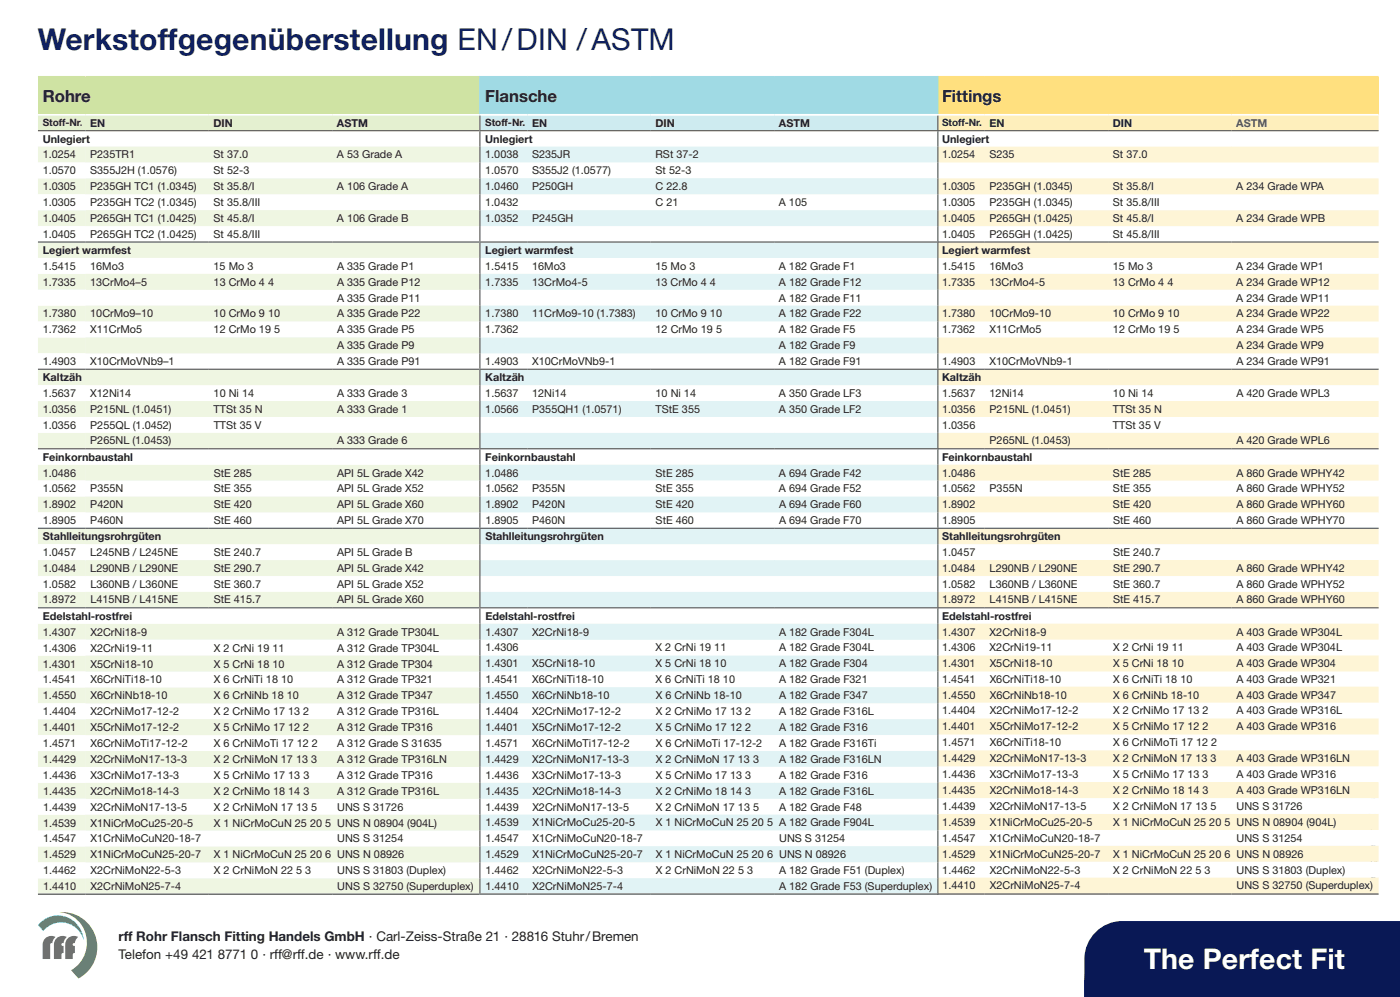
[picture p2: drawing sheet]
<svg xmlns="http://www.w3.org/2000/svg" width="295mm" height="210mm" viewBox="0 0 295 210" stroke-linecap="round" stroke-linejoin="round" font-family="sans-serif">
<defs><g id="words">
<text font-size="6.4" fill="#102261" x="8" y="10.5">Werkstoffgegenüberstellung EN/DIN /ASTM</text>
<text font-size="6" fill="#fff" x="241" y="204.1">The Perfect Fit</text>
<g font-size="3.5" fill="#231f20">
<text x="9" y="21.4">Rohre</text>
<text x="102.2" y="21.4">Flansche</text>
<text x="198.5" y="21.4">Fittings</text>
</g>
<g font-size="2.8" fill="#231f20">
<text x="25" y="202">Telefon +49 421 8771 0 · rff@rff.de · www.rff.de</text>
<text x="25" y="198.1">rff Rohr Flansch Fitting Handels GmbH · Carl-Zeiss-Straße 21 · 28816 Stuhr/Bremen</text>
</g>
<g font-size="2.3" fill="#231f20">
<text x="19" y="26.7">EN</text>
<text x="45" y="26.7">DIN</text>
<text x="71" y="26.7">ASTM</text>
<text x="112.1" y="26.7">EN</text>
<text x="138.1" y="26.7">DIN</text>
<text x="164.1" y="26.7">ASTM</text>
<text x="208.5" y="26.7">EN</text>
<text x="234.5" y="26.7">DIN</text>
<text x="9" y="30.1">Unlegiert</text>
<text x="9" y="33.4">1.0254</text>
<text x="19" y="33.4">P235TR1</text>
<text x="45" y="33.4">St 37.0</text>
<text x="71" y="33.4">A 53 Grade A</text>
<text x="102.2" y="30.1">Unlegiert</text>
<text x="102.2" y="33.4">1.0038</text>
<text x="112.1" y="33.4">S235JR</text>
<text x="138.1" y="33.4">RSt 37-2</text>
<text x="198.5" y="30.1">Unlegiert</text>
<text x="198.5" y="33.4">1.0254</text>
<text x="208.5" y="33.4">S235</text>
<text x="234.5" y="33.4">St 37.0</text>
<text x="9" y="36.7">1.0570</text>
<text x="9" y="40.1">1.0305</text>
<text x="19" y="36.7">S355J2H (1.0576)</text>
<text x="19" y="40.1">P235GH TC1 (1.0345)</text>
<text x="45" y="36.7">St 52-3</text>
<text x="45" y="40.1">St 35.8/I</text>
<text x="71" y="40.1">A 106 Grade A</text>
<text x="102.2" y="36.7">1.0570</text>
<text x="102.2" y="40.1">1.0460</text>
<text x="112.1" y="36.7">S355J2 (1.0577)</text>
<text x="112.1" y="40.1">P250GH</text>
<text x="138.1" y="36.7">St 52-3</text>
<text x="138.1" y="40.1">C 22.8</text>
<text x="198.5" y="40.1">1.0305</text>
<text x="208.5" y="40.1">P235GH (1.0345)</text>
<text x="234.5" y="40.1">St 35.8/I</text>
<text x="260.5" y="40.1">A 234 Grade WPA</text>
<text x="9" y="43.4">1.0305</text>
<text x="9" y="46.8">1.0405</text>
<text x="19" y="43.4">P235GH TC2 (1.0345)</text>
<text x="19" y="46.8">P265GH TC1 (1.0425)</text>
<text x="45" y="43.4">St 35.8/III</text>
<text x="45" y="46.8">St 45.8/I</text>
<text x="71" y="46.8">A 106 Grade B</text>
<text x="102.2" y="43.4">1.0432</text>
<text x="102.3" y="46.8">1.0352</text>
<text x="112.1" y="46.8">P245GH</text>
<text x="138.1" y="43.4">C 21</text>
<text x="164.1" y="43.4">A 105</text>
<text x="198.5" y="43.4">1.0305</text>
<text x="198.5" y="46.8">1.0405</text>
<text x="208.5" y="43.4">P235GH (1.0345)</text>
<text x="208.5" y="46.8">P265GH (1.0425)</text>
<text x="234.5" y="43.4">St 35.8/III</text>
<text x="234.5" y="46.8">St 45.8/I</text>
<text x="260.5" y="46.8">A 234 Grade WPB</text>
<text x="9" y="50.1">1.0405</text>
<text x="9" y="53.5">Legiert warmfest</text>
<text x="19" y="50.1">P265GH TC2 (1.0425)</text>
<text x="45" y="50.1">St 45.8/III</text>
<text x="102.3" y="53.5">Legiert warmfest</text>
<text x="198.5" y="50.1">1.0405</text>
<text x="198.5" y="53.5">Legiert warmfest</text>
<text x="208.5" y="50.1">P265GH (1.0425)</text>
<text x="234.5" y="50.1">St 45.8/III</text>
<text x="9" y="56.8">1.5415</text>
<text x="19" y="56.8">16Mo3</text>
<text x="45" y="56.8">15 Mo 3</text>
<text x="71" y="56.8">A 335 Grade P1</text>
<text x="102.3" y="56.8">1.5415</text>
<text x="112.1" y="56.8">16Mo3</text>
<text x="138.1" y="56.8">15 Mo 3</text>
<text x="164.1" y="56.8">A 182 Grade F1</text>
<text x="198.5" y="56.8">1.5415</text>
<text x="208.5" y="56.8">16Mo3</text>
<text x="234.5" y="56.8">15 Mo 3</text>
<text x="260.5" y="56.8">A 234 Grade WP1</text>
<text x="9" y="60.2">1.7335</text>
<text x="19" y="60.2">13CrMo4–5</text>
<text x="45" y="60.2">13 CrMo 4 4</text>
<text x="71" y="63.5">A 335 Grade P11</text>
<text x="71" y="60.2">A 335 Grade P12</text>
<text x="102.3" y="60.2">1.7335</text>
<text x="112.1" y="60.2">13CrMo4-5</text>
<text x="138.1" y="60.2">13 CrMo 4 4</text>
<text x="164.1" y="63.5">A 182 Grade F11</text>
<text x="164.1" y="60.2">A 182 Grade F12</text>
<text x="198.5" y="60.2">1.7335</text>
<text x="208.5" y="60.2">13CrMo4-5</text>
<text x="234.5" y="60.2">13 CrMo 4 4</text>
<text x="260.5" y="63.5">A 234 Grade WP11</text>
<text x="260.5" y="60.2">A 234 Grade WP12</text>
<text x="9" y="66.9">1.7380</text>
<text x="9" y="70.2">1.7362</text>
<text x="19" y="66.9">10CrMo9–10</text>
<text x="19" y="70.2">X11CrMo5</text>
<text x="45" y="66.9">10 CrMo 9 10</text>
<text x="45" y="70.2">12 CrMo 19 5</text>
<text x="71" y="66.9">A 335 Grade P22</text>
<text x="71" y="70.2">A 335 Grade P5</text>
<text x="102.3" y="66.9">1.7380</text>
<text x="102.3" y="70.2">1.7362</text>
<text x="112.1" y="66.9">11CrMo9-10 (1.7383)</text>
<text x="138.1" y="66.9">10 CrMo 9 10</text>
<text x="138.1" y="70.2">12 CrMo 19 5</text>
<text x="164.1" y="66.9">A 182 Grade F22</text>
<text x="164.1" y="70.2">A 182 Grade F5</text>
<text x="198.5" y="66.9">1.7380</text>
<text x="198.5" y="70.2">1.7362</text>
<text x="208.5" y="66.9">10CrMo9-10</text>
<text x="208.5" y="70.2">X11CrMo5</text>
<text x="234.5" y="66.9">10 CrMo 9 10</text>
<text x="234.5" y="70.2">12 CrMo 19 5</text>
<text x="260.5" y="66.9">A 234 Grade WP22</text>
<text x="260.5" y="70.2">A 234 Grade WP5</text>
<text x="9" y="76.9">1.4903</text>
<text x="19" y="76.9">X10CrMoVNb9–1</text>
<text x="71" y="76.9">A 335 Grade P91</text>
<text x="71" y="73.6">A 335 Grade P9</text>
<text x="102.3" y="76.9">1.4903</text>
<text x="112.1" y="76.9">X10CrMoVNb9-1</text>
<text x="164.1" y="73.6">A 182 Grade F9</text>
<text x="164.1" y="76.9">A 182 Grade F91</text>
<text x="198.5" y="76.9">1.4903</text>
<text x="208.5" y="76.9">X10CrMoVNb9-1</text>
<text x="260.5" y="73.6">A 234 Grade WP9</text>
<text x="260.5" y="76.9">A 234 Grade WP91</text>
<text x="9" y="80.3">Kaltzäh</text>
<text x="9" y="83.6">1.5637</text>
<text x="19" y="83.6">X12Ni14</text>
<text x="45" y="83.6">10 Ni 14</text>
<text x="71" y="83.6">A 333 Grade 3</text>
<text x="102.3" y="80.3">Kaltzäh</text>
<text x="102.3" y="83.6">1.5637</text>
<text x="112.1" y="83.6">12Ni14</text>
<text x="138.1" y="83.6">10 Ni 14</text>
<text x="164.1" y="83.6">A 350 Grade LF3</text>
<text x="198.5" y="80.3">Kaltzäh</text>
<text x="198.5" y="83.6">1.5637</text>
<text x="208.5" y="83.6">12Ni14</text>
<text x="234.5" y="83.6">10 Ni 14</text>
<text x="260.5" y="83.6">A 420 Grade WPL3</text>
<text x="9" y="87">1.0356</text>
<text x="19" y="87">P215NL (1.0451)</text>
<text x="45" y="87">TTSt 35 N</text>
<text x="71" y="87">A 333 Grade 1</text>
<text x="102.3" y="87">1.0566</text>
<text x="112.1" y="87">P355QH1 (1.0571)</text>
<text x="138.1" y="87">TStE 355</text>
<text x="164.1" y="87">A 350 Grade LF2</text>
<text x="198.5" y="87">1.0356</text>
<text x="208.5" y="87">P215NL (1.0451)</text>
<text x="234.5" y="87">TTSt 35 N</text>
<text x="9" y="90.3">1.0356</text>
<text x="19" y="93.6">P265NL (1.0453)</text>
<text x="19" y="90.3">P255QL (1.0452)</text>
<text x="45" y="90.3">TTSt 35 V</text>
<text x="71" y="93.6">A 333 Grade 6</text>
<text x="198.5" y="90.3">1.0356</text>
<text x="208.5" y="93.6">P265NL (1.0453)</text>
<text x="234.5" y="90.3">TTSt 35 V</text>
<text x="260.5" y="93.6">A 420 Grade WPL6</text>
<text x="9" y="97.1">Feinkornbaustahl</text>
<text x="9" y="100.4">1.0486</text>
<text x="45" y="100.4">StE 285</text>
<text x="71" y="100.4">API 5L Grade X42</text>
<text x="102.3" y="97.1">Feinkornbaustahl</text>
<text x="102.3" y="100.4">1.0486</text>
<text x="138.1" y="100.4">StE 285</text>
<text x="164.1" y="100.4">A 694 Grade F42</text>
<text x="198.5" y="97.1">Feinkornbaustahl</text>
<text x="198.5" y="100.4">1.0486</text>
<text x="234.5" y="100.4">StE 285</text>
<text x="260.5" y="100.4">A 860 Grade WPHY42</text>
<text x="9" y="103.7">1.0562</text>
<text x="9" y="107.1">1.8902</text>
<text x="19" y="103.7">P355N</text>
<text x="19" y="107.1">P420N</text>
<text x="45" y="103.7">StE 355</text>
<text x="45" y="107.1">StE 420</text>
<text x="71" y="103.7">API 5L Grade X52</text>
<text x="71" y="107.1">API 5L Grade X60</text>
<text x="102.3" y="103.7">1.0562</text>
<text x="102.3" y="107.1">1.8902</text>
<text x="112.1" y="103.7">P355N</text>
<text x="112.1" y="107.1">P420N</text>
<text x="138.1" y="103.7">StE 355</text>
<text x="138.1" y="107.1">StE 420</text>
<text x="164.1" y="103.7">A 694 Grade F52</text>
<text x="164.1" y="107.1">A 694 Grade F60</text>
<text x="198.5" y="103.7">1.0562</text>
<text x="198.5" y="107.1">1.8902</text>
<text x="208.5" y="103.7">P355N</text>
<text x="234.5" y="103.7">StE 355</text>
<text x="234.5" y="107.1">StE 420</text>
<text x="260.5" y="103.7">A 860 Grade WPHY52</text>
<text x="260.5" y="107.1">A 860 Grade WPHY60</text>
<text x="9" y="110.4">1.8905</text>
<text x="9" y="113.8">Stahlleitungsrohrgüten</text>
<text x="19" y="110.4">P460N</text>
<text x="45" y="110.4">StE 460</text>
<text x="71" y="110.4">API 5L Grade X70</text>
<text x="102.3" y="110.4">1.8905</text>
<text x="102.3" y="113.8">Stahlleitungsrohrgüten</text>
<text x="112.1" y="110.4">P460N</text>
<text x="138.1" y="110.4">StE 460</text>
<text x="164.2" y="110.4">A 694 Grade F70</text>
<text x="198.5" y="110.4">1.8905</text>
<text x="198.5" y="113.8">Stahlleitungsrohrgüten</text>
<text x="234.5" y="110.4">StE 460</text>
<text x="260.5" y="110.4">A 860 Grade WPHY70</text>
<text x="9" y="117.1">1.0457</text>
<text x="19" y="117.1">L245NB / L245NE</text>
<text x="45" y="117.1">StE 240.7</text>
<text x="71" y="117.1">API 5L Grade B</text>
<text x="198.5" y="117.1">1.0457</text>
<text x="234.5" y="117.1">StE 240.7</text>
<text x="9" y="120.5">1.0484</text>
<text x="9" y="123.8">1.0582</text>
<text x="19" y="120.5">L290NB / L290NE</text>
<text x="19" y="123.8">L360NB / L360NE</text>
<text x="45" y="120.5">StE 290.7</text>
<text x="45" y="123.8">StE 360.7</text>
<text x="71" y="120.5">API 5L Grade X42</text>
<text x="71" y="123.8">API 5L Grade X52</text>
<text x="198.5" y="120.5">1.0484</text>
<text x="198.5" y="123.8">1.0582</text>
<text x="208.5" y="120.5">L290NB / L290NE</text>
<text x="208.5" y="123.8">L360NB / L360NE</text>
<text x="234.5" y="120.5">StE 290.7</text>
<text x="234.5" y="123.8">StE 360.7</text>
<text x="260.5" y="120.5">A 860 Grade WPHY42</text>
<text x="260.5" y="123.8">A 860 Grade WPHY52</text>
<text x="9" y="127.1">1.8972</text>
<text x="9" y="130.6">Edelstahl-rostfrei</text>
<text x="19" y="127.1">L415NB / L415NE</text>
<text x="45" y="127.1">StE 415.7</text>
<text x="71" y="127.1">API 5L Grade X60</text>
<text x="102.3" y="130.6">Edelstahl-rostfrei</text>
<text x="198.5" y="127.1">1.8972</text>
<text x="198.5" y="130.6">Edelstahl-rostfrei</text>
<text x="208.5" y="127.1">L415NB / L415NE</text>
<text x="234.5" y="127.1">StE 415.7</text>
<text x="260.5" y="127.1">A 860 Grade WPHY60</text>
<text x="9" y="133.9">1.4307</text>
<text x="9" y="137.2">1.4306</text>
<text x="19" y="133.9">X2CrNi18-9</text>
<text x="19" y="137.2">X2CrNi19-11</text>
<text x="45" y="137.2">X 2 CrNi 19 11</text>
<text x="71" y="133.9">A 312 Grade TP304L</text>
<text x="71" y="137.2">A 312 Grade TP304L</text>
<text x="102.3" y="133.9">1.4307</text>
<text x="102.3" y="137.2">1.4306</text>
<text x="112.2" y="133.9">X2CrNi18-9</text>
<text x="138.2" y="137.2">X 2 CrNi 19 11</text>
<text x="164.2" y="133.9">A 182 Grade F304L</text>
<text x="164.2" y="137.2">A 182 Grade F304L</text>
<text x="198.5" y="133.9">1.4307</text>
<text x="198.5" y="137.2">1.4306</text>
<text x="208.5" y="133.9">X2CrNi18-9</text>
<text x="208.5" y="137.2">X2CrNi19-11</text>
<text x="234.5" y="137.2">X 2 CrNi 19 11</text>
<text x="260.5" y="133.9">A 403 Grade WP304L</text>
<text x="260.5" y="137.2">A 403 Grade WP304L</text>
<text x="9" y="140.6">1.4301</text>
<text x="9" y="143.9">1.4541</text>
<text x="19" y="140.6">X5CrNi18-10</text>
<text x="19" y="143.9">X6CrNiTi18-10</text>
<text x="45" y="140.6">X 5 CrNi 18 10</text>
<text x="45" y="143.9">X 6 CrNiTi 18 10</text>
<text x="71" y="140.6">A 312 Grade TP304</text>
<text x="71" y="143.9">A 312 Grade TP321</text>
<text x="102.3" y="140.6">1.4301</text>
<text x="102.3" y="143.9">1.4541</text>
<text x="112.2" y="140.6">X5CrNi18-10</text>
<text x="112.2" y="143.9">X6CrNiTi18-10</text>
<text x="138.2" y="140.6">X 5 CrNi 18 10</text>
<text x="138.2" y="143.9">X 6 CrNiTi 18 10</text>
<text x="164.2" y="140.6">A 182 Grade F304</text>
<text x="164.2" y="143.9">A 182 Grade F321</text>
<text x="198.5" y="140.6">1.4301</text>
<text x="198.5" y="143.9">1.4541</text>
<text x="208.5" y="140.6">X5CrNi18-10</text>
<text x="208.5" y="143.9">X6CrNiTi18-10</text>
<text x="234.5" y="140.6">X 5 CrNi 18 10</text>
<text x="234.5" y="143.9">X 6 CrNiTi 18 10</text>
<text x="260.5" y="140.6">A 403 Grade WP304</text>
<text x="260.5" y="143.9">A 403 Grade WP321</text>
<text x="9" y="147.3">1.4550</text>
<text x="19" y="147.3">X6CrNiNb18-10</text>
<text x="45" y="147.3">X 6 CrNiNb 18 10</text>
<text x="71" y="147.3">A 312 Grade TP347</text>
<text x="102.3" y="147.3">1.4550</text>
<text x="112.2" y="147.3">X6CrNiNb18-10</text>
<text x="138.2" y="147.3">X 6 CrNiNb 18-10</text>
<text x="164.2" y="147.3">A 182 Grade F347</text>
<text x="198.5" y="147.1">1.4550</text>
<text x="208.5" y="147.1">X6CrNiNb18-10</text>
<text x="234.5" y="147.1">X 6 CrNiNb 18-10</text>
<text x="260.5" y="147.1">A 403 Grade WP347</text>
<text x="9.1" y="150.6">1.4404</text>
<text x="9.1" y="154">1.4401</text>
<text x="19.1" y="150.6">X2CrNiMo17-12-2</text>
<text x="19.1" y="154">X5CrNiMo17-12-2</text>
<text x="45.1" y="150.6">X 2 CrNiMo 17 13 2</text>
<text x="45.1" y="154">X 5 CrNiMo 17 12 2</text>
<text x="71.1" y="150.6">A 312 Grade TP316L</text>
<text x="71.1" y="154">A 312 Grade TP316</text>
<text x="102.3" y="150.6">1.4404</text>
<text x="102.3" y="154">1.4401</text>
<text x="112.2" y="150.6">X2CrNiMo17-12-2</text>
<text x="112.2" y="154">X5CrNiMo17-12-2</text>
<text x="138.2" y="150.6">X 2 CrNiMo 17 13 2</text>
<text x="138.2" y="154">X 5 CrNiMo 17 12 2</text>
<text x="164.2" y="150.6">A 182 Grade F316L</text>
<text x="164.2" y="154">A 182 Grade F316</text>
<text x="198.5" y="150.5">1.4404</text>
<text x="198.5" y="153.8">1.4401</text>
<text x="208.5" y="150.5">X2CrNiMo17-12-2</text>
<text x="208.5" y="153.8">X5CrNiMo17-12-2</text>
<text x="234.5" y="150.5">X 2 CrNiMo 17 13 2</text>
<text x="234.5" y="153.8">X 5 CrNiMo 17 12 2</text>
<text x="260.5" y="150.5">A 403 Grade WP316L</text>
<text x="260.5" y="153.8">A 403 Grade WP316</text>
<text x="9.1" y="157.3">1.4571</text>
<text x="9.1" y="160.7">1.4429</text>
<text x="19.1" y="157.3">X6CrNiMoTi17-12-2</text>
<text x="19.1" y="160.7">X2CrNiMoN17-13-3</text>
<text x="45.1" y="157.3">X 6 CrNiMoTi 17 12 2</text>
<text x="45.1" y="160.7">X 2 CrNiMoN 17 13 3</text>
<text x="71.1" y="157.3">A 312 Grade S 31635</text>
<text x="71.1" y="160.7">A 312 Grade TP316LN</text>
<text x="102.3" y="157.3">1.4571</text>
<text x="102.3" y="160.7">1.4429</text>
<text x="112.2" y="157.3">X6CrNiMoTi17-12-2</text>
<text x="112.2" y="160.7">X2CrNiMoN17-13-3</text>
<text x="138.2" y="157.3">X 6 CrNiMoTi 17-12-2</text>
<text x="138.2" y="160.7">X 2 CrNiMoN 17 13 3</text>
<text x="164.2" y="157.3">A 182 Grade F316Ti</text>
<text x="164.2" y="160.7">A 182 Grade F316LN</text>
<text x="198.5" y="157.2">1.4571</text>
<text x="198.5" y="160.5">1.4429</text>
<text x="208.5" y="157.2">X6CrNiTi18-10</text>
<text x="208.5" y="160.5">X2CrNiMoN17-13-3</text>
<text x="234.5" y="157.2">X 6 CrNiMoTi 17 12 2</text>
<text x="234.5" y="160.5">X 2 CrNiMoN 17 13 3</text>
<text x="260.6" y="160.5">A 403 Grade WP316LN</text>
<text x="9.1" y="164">1.4436</text>
<text x="9.1" y="167.4">1.4435</text>
<text x="19.1" y="164">X3CrNiMo17-13-3</text>
<text x="19.1" y="167.4">X2CrNiMo18-14-3</text>
<text x="45.1" y="164">X 5 CrNiMo 17 13 3</text>
<text x="45.1" y="167.4">X 2 CrNiMo 18 14 3</text>
<text x="71.1" y="164">A 312 Grade TP316</text>
<text x="71.1" y="167.4">A 312 Grade TP316L</text>
<text x="102.3" y="164">1.4436</text>
<text x="102.3" y="167.4">1.4435</text>
<text x="112.2" y="164">X3CrNiMo17-13-3</text>
<text x="112.2" y="167.4">X2CrNiMo18-14-3</text>
<text x="138.2" y="164">X 5 CrNiMo 17 13 3</text>
<text x="138.2" y="167.4">X 2 CrNiMo 18 14 3</text>
<text x="164.2" y="164">A 182 Grade F316</text>
<text x="164.2" y="167.4">A 182 Grade F316L</text>
<text x="198.6" y="163.9">1.4436</text>
<text x="198.6" y="167.2">1.4435</text>
<text x="208.6" y="163.9">X3CrNiMo17-13-3</text>
<text x="208.6" y="167.2">X2CrNiMo18-14-3</text>
<text x="234.6" y="163.9">X 5 CrNiMo 17 13 3</text>
<text x="234.6" y="167.2">X 2 CrNiMo 18 14 3</text>
<text x="260.6" y="163.9">A 403 Grade WP316</text>
<text x="260.6" y="167.2">A 403 Grade WP316LN</text>
<text x="9.1" y="170.7">1.4439</text>
<text x="19.1" y="170.7">X2CrNiMoN17-13-5</text>
<text x="45.1" y="170.7">X 2 CrNiMoN 17 13 5</text>
<text x="71.1" y="170.7">UNS S 31726</text>
<text x="102.3" y="170.7">1.4439</text>
<text x="112.2" y="170.7">X2CrNiMoN17-13-5</text>
<text x="138.2" y="170.7">X 2 CrNiMoN 17 13 5</text>
<text x="164.2" y="170.7">A 182 Grade F48</text>
<text x="198.6" y="170.6">1.4439</text>
<text x="198.6" y="173.9">1.4539</text>
<text x="208.6" y="170.6">X2CrNiMoN17-13-5</text>
<text x="208.6" y="173.9">X1NiCrMoCu25-20-5</text>
<text x="234.6" y="170.6">X 2 CrNiMoN 17 13 5</text>
<text x="234.6" y="173.9">X 1 NiCrMoCuN 25 20 5 UNS N 08904 (904L)</text>
<text x="260.6" y="170.6">UNS S 31726</text>
<text x="9.1" y="174.1">1.4539</text>
<text x="9.1" y="177.4">1.4547</text>
<text x="19.1" y="174.1">X1NiCrMoCu25-20-5</text>
<text x="19.1" y="177.4">X1CrNiMoCuN20-18-7</text>
<text x="45.1" y="174.1">X 1 NiCrMoCuN 25 20 5 UNS N 08904 (904L)</text>
<text x="71.1" y="177.4">UNS S 31254</text>
<text x="102.3" y="174.1">1.4539</text>
<text x="102.3" y="177.4">1.4547</text>
<text x="112.2" y="174.1">X1NiCrMoCu25-20-5</text>
<text x="112.2" y="177.4">X1CrNiMoCuN20-18-7</text>
<text x="138.2" y="174.1">X 1 NiCrMoCuN 25 20 5 A 182 Grade F904L</text>
<text x="164.2" y="177.4">UNS S 31254</text>
<text x="198.6" y="177.3">1.4547</text>
<text x="208.6" y="177.3">X1CrNiMoCuN20-18-7</text>
<text x="260.6" y="177.3">UNS S 31254</text>
<text x="9.1" y="180.8">1.4529</text>
<text x="9.1" y="184.1">1.4462</text>
<text x="19.1" y="180.8">X1NiCrMoCuN25-20-7</text>
<text x="19.1" y="184.1">X2CrNiMoN22-5-3</text>
<text x="45.1" y="180.8">X 1 NiCrMoCuN 25 20 6 UNS N 08926</text>
<text x="45.1" y="184.1">X 2 CrNiMoN 22 5 3</text>
<text x="71.1" y="184.1">UNS S 31803 (Duplex)</text>
<text x="102.3" y="180.8">1.4529</text>
<text x="102.3" y="184.1">1.4462</text>
<text x="112.2" y="180.8">X1NiCrMoCuN25-20-7</text>
<text x="112.2" y="184.1">X2CrNiMoN22-5-3</text>
<text x="138.2" y="180.8">X 1 NiCrMoCuN 25 20 6 UNS N 08926</text>
<text x="138.2" y="184.1">X 2 CrNiMoN 22 5 3</text>
<text x="164.2" y="184.1">A 182 Grade F51 (Duplex)</text>
<text x="198.6" y="180.6">1.4529</text>
<text x="198.6" y="184">1.4462</text>
<text x="208.6" y="180.6">X1NiCrMoCuN25-20-7</text>
<text x="208.6" y="184">X2CrNiMoN22-5-3</text>
<text x="234.6" y="180.6">X 1 NiCrMoCuN 25 20 6 UNS N 08926</text>
<text x="234.6" y="184">X 2 CrNiMoN 22 5 3</text>
<text x="260.6" y="184">UNS S 31803 (Duplex)</text>
<text x="9.1" y="187.4">1.4410</text>
<text x="19.1" y="187.4">X2CrNiMoN25-7-4</text>
<text x="71.1" y="187.4">UNS S 32750 (Superduplex)</text>
<text x="102.3" y="187.4">1.4410</text>
<text x="112.2" y="187.4">X2CrNiMoN25-7-4</text>
<text x="164.2" y="187.4">A 182 Grade F53 (Superduplex)</text>
<text x="198.6" y="187.3">1.4410</text>
<text x="208.6" y="187.3">X2CrNiMoN25-7-4</text>
<text x="260.6" y="187.3">UNS S 32750 (Superduplex)</text>
</g>
<text font-size="2.3" fill="#57585a" x="260.5" y="26.7">ASTM</text>
<g font-size="2.1" fill="#231f20">
<text x="9" y="26.6">Stoff-Nr.</text>
<text x="102.2" y="26.6">Stoff-Nr.</text>
<text x="198.5" y="26.6">Stoff-Nr.</text>
</g>
<text font-size="1.8" fill="#231f20" x="289.8" y="187.5" transform="rotate(-90 289.8 187.5)">Alle Angaben ohne Gewähr.</text>
</g></defs>
<g fill="#091855">
<path d="M230.8 200.8a8 8 0 0 1 5.7-2.3h58.5v11.6h-66.5a12.3 12.3 0 0 1 1.1-7.6z"/>
<path d="M230.8 196.3a8 8 0 0 1 5.7-2.3h58.5v16h-66.5v-8a8 8 0 0 1 2.3-5.7z"/>
</g>
<path d="M8.4 194.5a5.4 5.4 0 0 1 5.7-1.3 5.4 5.4 0 0 1 3.5 4.8 4.9 4.9 0 0 0-3.7-3.6 4.9 4.9 0 0 0-4.8 1.7l-1.1-1.2z" fill="#008fd5"/>
<path d="M12.5 192.1a7.4 7.4 0 0 1 7.7 5.4 7.4 7.4 0 0 1-3.7 8.6l-1.5-1.7a6.5 6.5 0 0 0 3.3-6.9 6.5 6.5 0 0 0-5.5-5.3z" fill="#73a532"/>
<g fill="#6d6e71">
<path d="M11.9 197.7a1.88 1.88 0 0 1 2.2-.3 1.82 1.82 0 0 0-.7 1.3 .32 .32 0 0 0-.5 .3 .32 .32 0 0 0 .5 .2v1.5l-.4 .2-.1 1.1h-1.5v-3v-.5z"/>
<path d="M9.5 197.7a1.88 1.88 0 0 1 2.2-.3 1.82 1.82 0 0 0-.7 1.3h-.3l-.1 .2v3.1h-1.6v-3l.1-.5z"/>
<path d="M14.2 197.7a1.88 1.88 0 0 1 2.3-.3 1.82 1.82 0 0 0-.7 1.3 .32 .32 0 0 0-.5 .3 .32 .32 0 0 0 .5 .2v1.5l-.4 .2-.1 1.1h-1.6v-3l.1-.5z"/>
</g>
<path d="M8 16.2h93v8h-93z" fill="#cfe3a3"/>
<path d="M8 24.2h10v3.3h-10zM18 24.2h26v3.3h-26zM44 24.2h26v3.3h-26zM70 24.2h31v3.3h-31z" fill="#e4f0d0"/>
<path d="M8 27.5h93v3.4h-93zM18 34.2h26v3.4h-26zM44 34.2h26v3.4h-26zM70 34.2h31v3.4h-31zM18 40.9h26v3.4h-26zM44 40.9h26v3.4h-26zM70 40.9h31v3.4h-31zM18 47.6h26v3.4h-26zM44 47.6h26v3.4h-26zM70 47.6h31v3.4h-31zM18 54.3h26v3.4h-26zM44 54.3h26v3.4h-26zM70 54.3h31v3.4h-31zM18 61h26v3.4h-26zM44 61h26v3.4h-26zM70 61h31v3.4h-31zM18 67.7h26v3.4h-26zM44 67.7h26v3.4h-26zM70 67.7h31v3.4h-31zM18 74.4h26v3.4h-26zM44 74.4h26v3.4h-26zM70 74.4h31v3.4h-31zM18 81.1h26v3.4h-26zM44 81.1h26v3.4h-26zM70 81.1h31v3.4h-31zM18 87.8h26v3.4h-26zM44 87.8h26v3.4h-26zM70 87.8h31v3.4h-31zM18 101.2h26v3.4h-26zM44 101.2h26v3.4h-26zM70 101.2h31v3.4h-31zM18 107.9h26v3.4h-26zM44 107.9h26v3.4h-26zM70 107.9h31v3.4h-31zM18 114.6h26v3.4h-26zM44 114.6h26v3.4h-26zM70 114.6h31v3.4h-31zM18 121.3h26v3.4h-26zM44 121.3h26v3.4h-26zM70 121.3h31v3.4h-31zM18 134.7h26v3.4h-26zM44 134.7h26v3.4h-26zM70 134.7h31v3.4h-31zM18 141.5h26v3.3h-26zM44 141.5h26v3.3h-26zM70 141.5h31v3.3h-31zM18 148.2h26v3.3h-26zM44 148.2h26v3.3h-26zM70 148.2h31v3.3h-31zM18 154.9h26v3.3h-26zM44 154.9h26v3.3h-26zM70 154.9h31v3.3h-31zM18 161.5h26v3.4h-26zM44 161.5h26v3.4h-26zM70 161.5h31v3.4h-31zM18 168.3h26v3.3h-26zM44 168.3h26v3.3h-26zM70 168.3h31v3.3h-31zM18 175h26v3.3h-26zM44 175h26v3.3h-26zM70 175h31v3.3h-31zM18 181.7h26v3.3h-26zM44 181.7h26v3.3h-26zM70 181.7h31v3.3h-31z" fill="#fff"/>
<g fill="#eff6e2">
<path d="M8 30.9h10v3.3h-10zM8 37.6h10v3.3h-10zM8 44.3h10v3.3h-10zM8 51h93v3.3h-93zM8 57.7h10v3.3h-10zM8 64.4h10v3.3h-10zM8 71.1h10v3.3h-10zM8 77.8h93v3.3h-93zM8 84.5h10v3.3h-10zM8 91.2h10v3.3h-10zM8 97.9h10v3.3h-10zM8 104.6h10v3.3h-10zM8 111.3h93v3.3h-93zM8 118h10v3.3h-10zM8 124.7h10v3.3h-10zM8 131.4h10v3.3h-10zM8 138.1h10v3.4h-10zM8 144.8h10v3.4h-10zM8 151.5h10v3.4h-10zM8 158.2h10v3.3h-10zM8 164.9h10v3.3h-10zM8 171.6h10v3.4h-10zM8 178.3h10v3.4h-10zM8 185h10v3.4h-10z"/>
<path d="M18 30.9h26v3.3h-26zM44 30.9h26v3.3h-26zM70 30.9h31v3.3h-31zM18 37.6h26v3.3h-26zM44 37.6h26v3.3h-26zM70 37.6h31v3.3h-31zM18 44.3h26v3.3h-26zM44 44.3h26v3.3h-26zM70 44.3h31v3.3h-31zM18 57.7h26v3.3h-26zM44 57.7h26v3.3h-26zM70 57.7h31v3.3h-31zM18 64.4h26v3.3h-26zM44 64.4h26v3.3h-26zM70 64.4h31v3.3h-31zM18 71.1h26v3.3h-26zM44 71.1h26v3.3h-26zM70 71.1h31v3.3h-31zM18 84.5h26v3.3h-26zM44 84.5h26v3.3h-26zM70 84.5h31v3.3h-31zM18 91.2h26v3.3h-26zM44 91.2h26v3.3h-26zM70 91.2h31v3.3h-31zM18 97.9h26v3.3h-26zM44 97.9h26v3.3h-26zM70 97.9h31v3.3h-31zM18 104.6h26v3.3h-26zM44 104.6h26v3.3h-26zM70 104.6h31v3.3h-31zM18 118h26v3.3h-26zM44 118h26v3.3h-26zM70 118h31v3.3h-31zM18 124.7h26v3.3h-26zM44 124.7h26v3.3h-26zM70 124.7h31v3.3h-31zM18 131.4h26v3.3h-26zM44 131.4h26v3.3h-26zM70 131.4h31v3.3h-31zM18 138.1h26v3.4h-26zM44 138.1h26v3.4h-26zM70 138.1h31v3.4h-31zM18 144.8h26v3.4h-26zM44 144.8h26v3.4h-26zM70 144.8h31v3.4h-31zM18 151.5h26v3.4h-26zM44 151.5h26v3.4h-26zM70 151.5h31v3.4h-31zM18 158.2h26v3.3h-26zM44 158.2h26v3.3h-26zM70 158.2h31v3.3h-31zM18 164.9h26v3.3h-26zM44 164.9h26v3.3h-26zM70 164.9h31v3.3h-31zM18 171.6h26v3.4h-26zM44 171.6h26v3.4h-26zM70 171.6h31v3.4h-31zM18 178.3h26v3.4h-26zM44 178.3h26v3.4h-26zM70 178.3h31v3.4h-31zM18 185h26v3.4h-26zM44 185h26v3.4h-26zM70 185h31v3.4h-31z"/>
</g>
<path d="M8 34.2h10v3.4h-10zM8 40.9h10v3.4h-10zM8 47.6h10v3.4h-10zM8 54.3h10v3.4h-10zM8 61h10v3.4h-10zM8 67.7h10v3.4h-10zM8 74.4h10v3.4h-10zM8 81.1h10v3.4h-10zM8 87.8h10v3.4h-10zM8 94.5h93v3.4h-93zM8 101.2h10v3.4h-10zM8 107.9h10v3.4h-10zM8 114.6h10v3.4h-10zM8 121.3h10v3.4h-10zM8 128h93v3.4h-93zM8 134.7h10v3.4h-10zM8 141.5h10v3.3h-10zM8 148.2h10v3.3h-10zM8 154.9h10v3.3h-10zM8 161.5h10v3.4h-10zM8 168.3h10v3.3h-10zM8 175h10v3.3h-10zM8 181.7h10v3.3h-10z" fill="#fff"/>
<path d="M8 24.2h93" fill="none" stroke="#fff" stroke-width=".35"/>
<path d="M8 27.5h93M8 51h93M8 77.8h93M8 94.5h93M8 111.3h93M8 128h93" fill="none" stroke="#57585a" stroke-width=".25"/>
<path d="M8 16.2h93" fill="none" stroke="#cfe3a3" stroke-width=".35"/>
<path d="M8 188.4h93" fill="none" stroke="#57585a" stroke-width=".26"/>
<path d="M197.5 16.2h93v8h-93z" fill="#ffe07f"/>
<path d="M197.5 24.2h10v3.3h-10zM207.5 24.2h26v3.3h-26zM233.5 24.2h26v3.3h-26zM259.5 24.2h31v3.3h-31z" fill="#feefbc"/>
<path d="M197.5 27.5h93v3.4h-93zM197.5 34.2h10v3.4h-10zM207.5 34.2h26v3.4h-26zM233.5 34.2h26v3.4h-26zM259.5 34.2h31v3.4h-31zM197.5 40.9h10v3.4h-10zM207.5 40.9h26v3.4h-26zM233.5 40.9h26v3.4h-26zM259.5 40.9h31v3.4h-31zM197.5 47.6h10v3.4h-10zM207.5 47.6h26v3.4h-26zM233.5 47.6h26v3.4h-26zM259.5 47.6h31v3.4h-31zM197.5 54.3h10v3.4h-10zM207.5 54.3h26v3.4h-26zM233.5 54.3h26v3.4h-26zM259.5 54.3h31v3.4h-31zM197.5 61h10v3.4h-10zM207.5 61h26v3.4h-26zM233.5 61h26v3.4h-26zM259.5 61h31v3.4h-31zM197.5 67.7h10v3.4h-10zM207.5 67.7h26v3.4h-26zM233.5 67.7h26v3.4h-26zM259.5 67.7h31v3.4h-31zM197.5 74.4h10v3.4h-10zM207.5 74.4h26v3.4h-26zM233.5 74.4h26v3.4h-26zM259.5 74.4h31v3.4h-31zM197.5 81.1h10v3.4h-10zM207.5 81.1h26v3.4h-26zM233.5 81.1h26v3.4h-26zM259.5 81.1h31v3.4h-31zM197.5 87.8h10v3.4h-10zM207.5 87.8h26v3.4h-26zM233.5 87.8h26v3.4h-26zM259.5 87.8h31v3.4h-31zM197.5 94.5h93v3.4h-93zM197.5 101.2h10v3.4h-10zM207.5 101.2h26v3.4h-26zM233.5 101.2h26v3.4h-26zM259.5 101.2h31v3.4h-31zM197.5 107.9h10v3.4h-10zM207.5 107.9h26v3.4h-26zM233.5 107.9h26v3.4h-26zM259.5 107.9h31v3.4h-31zM197.5 114.6h10v3.4h-10zM207.5 114.6h26v3.4h-26zM233.5 114.6h26v3.4h-26zM259.5 114.6h31v3.4h-31zM197.5 121.3h10v3.4h-10zM207.5 121.3h26v3.4h-26zM233.5 121.3h26v3.4h-26zM259.5 121.3h31v3.4h-31zM197.5 128h93v3.4h-93zM197.5 134.7h10v3.4h-10zM207.5 134.7h26v3.4h-26zM233.5 134.7h26v3.4h-26zM259.5 134.7h31v3.4h-31zM197.5 141.4h10v3.2h-10zM207.5 141.4h26v3.2h-26zM233.5 141.4h26v3.2h-26zM259.5 141.4h31v3.2h-31zM197.5 148h10v3.4h-10zM207.5 148h26v3.4h-26zM233.5 148h26v3.4h-26zM259.5 148h31v3.4h-31zM197.5 154.7h10v3.4h-10zM207.5 154.7h26v3.4h-26zM233.5 154.7h26v3.4h-26zM259.5 154.7h31v3.4h-31zM197.5 161.4h10v3.4h-10zM207.5 161.4h26v3.4h-26zM233.5 161.4h26v3.4h-26zM259.5 161.4h31v3.4h-31zM197.5 168.1h10v3.3h-10zM207.5 168.1h26v3.3h-26zM233.5 168.1h26v3.3h-26zM259.5 168.1h31v3.3h-31zM197.5 174.8h10v3.3h-10zM207.5 174.8h26v3.3h-26zM233.5 174.8h26v3.3h-26zM259.5 174.8h31v3.3h-31zM197.5 181.5h10v3.4h-10zM207.5 181.5h26v3.4h-26zM233.5 181.5h26v3.4h-26zM259.5 181.5h31v3.4h-31z" fill="#fff"/>
<path d="M197.5 30.9h10v3.3h-10zM207.5 30.9h26v3.3h-26zM233.5 30.9h26v3.3h-26zM259.5 30.9h31v3.3h-31zM197.5 37.6h10v3.3h-10zM207.5 37.6h26v3.3h-26zM233.5 37.6h26v3.3h-26zM259.5 37.6h31v3.3h-31zM197.5 44.3h10v3.3h-10zM207.5 44.3h26v3.3h-26zM233.5 44.3h26v3.3h-26zM259.5 44.3h31v3.3h-31zM197.5 51h93v3.3h-93zM197.5 57.7h10v3.3h-10zM207.5 57.7h26v3.3h-26zM233.5 57.7h26v3.3h-26zM259.5 57.7h31v3.3h-31zM197.5 64.4h10v3.3h-10zM207.5 64.4h26v3.3h-26zM233.5 64.4h26v3.3h-26zM259.5 64.4h31v3.3h-31zM197.5 71.1h10v3.3h-10zM207.5 71.1h26v3.3h-26zM233.5 71.1h26v3.3h-26zM259.5 71.1h31v3.3h-31zM197.5 77.8h10v3.3h-10zM207.5 77.8h26v3.3h-26zM233.5 77.8h26v3.3h-26zM259.5 77.8h31v3.3h-31zM197.5 84.5h10v3.3h-10zM207.5 84.5h26v3.3h-26zM233.5 84.5h26v3.3h-26zM259.5 84.5h31v3.3h-31zM197.5 91.2h10v3.3h-10zM207.5 91.2h26v3.3h-26zM233.5 91.2h26v3.3h-26zM259.5 91.2h31v3.3h-31zM197.5 97.9h10v3.3h-10zM207.5 97.9h26v3.3h-26zM233.5 97.9h26v3.3h-26zM259.5 97.9h31v3.3h-31zM197.5 104.6h10v3.3h-10zM207.5 104.6h26v3.3h-26zM233.5 104.6h26v3.3h-26zM259.5 104.6h31v3.3h-31zM197.5 111.3h93v3.3h-93zM197.5 118h10v3.3h-10zM207.5 118h26v3.3h-26zM233.5 118h26v3.3h-26zM259.5 118h31v3.3h-31zM197.5 124.7h10v3.3h-10zM207.5 124.7h26v3.3h-26zM233.5 124.7h26v3.3h-26zM259.5 124.7h31v3.3h-31zM197.5 131.4h10v3.3h-10zM207.5 131.4h26v3.3h-26zM233.5 131.4h26v3.3h-26zM259.5 131.4h31v3.3h-31zM197.5 138.1h10v3.3h-10zM207.5 138.1h26v3.3h-26zM233.5 138.1h26v3.3h-26zM259.5 138.1h31v3.3h-31zM197.5 144.6h10v3.4h-10zM207.5 144.6h26v3.4h-26zM233.5 144.6h26v3.4h-26zM259.5 144.6h31v3.4h-31zM197.5 151.4h10v3.3h-10zM207.5 151.4h26v3.3h-26zM233.5 151.4h26v3.3h-26zM259.5 151.4h31v3.3h-31zM197.5 158.1h10v3.3h-10zM207.5 158.1h26v3.3h-26zM233.5 158.1h26v3.3h-26zM259.5 158.1h31v3.3h-31zM197.5 164.8h10v3.3h-10zM207.5 164.8h26v3.3h-26zM233.5 164.8h26v3.3h-26zM259.5 164.8h31v3.3h-31zM197.5 171.5h10v3.3h-10zM207.5 171.5h26v3.3h-26zM233.5 171.5h26v3.3h-26zM259.5 171.5h31v3.3h-31zM197.5 178.2h10v3.3h-10zM207.5 178.2h26v3.3h-26zM233.5 178.2h26v3.3h-26zM259.5 178.2h31v3.3h-31zM197.5 184.9h10v3.4h-10zM207.5 184.9h26v3.4h-26zM233.5 184.9h26v3.4h-26zM259.5 184.9h31v3.4h-31z" fill="#fef5d6"/>
<path d="M197.5 27.5h93M197.5 51h93M197.5 77.8h93M197.5 94.5h93M197.5 111.3h93M197.5 128h93" fill="none" stroke="#57585a" stroke-width=".25"/>
<path d="M197.5 16.2h93" fill="none" stroke="#ffe07f" stroke-width=".35"/>
<path d="M197.5 24.2h93" fill="none" stroke="#fff" stroke-width=".35"/>
<path d="M197.5 188.3h93" fill="none" stroke="#57585a" stroke-width=".26"/>
<path d="M101.1 16.2h96.5v8h-96.5z" fill="#a0dae4"/>
<path d="M101.1 24.2h10v3.3h-10zM111.1 24.2h26v3.3h-26zM137.1 24.2h26v3.3h-26zM163.1 24.2h34.5v3.3h-34.5z" fill="#ceebf0"/>
<path d="M101.1 27.5h96.5v3.4h-96.5zM101.1 34.2h10v3.4h-10zM111.1 34.2h26v3.4h-26zM137.1 34.2h26v3.4h-26zM163.1 34.2h34.5v3.4h-34.5zM101.1 40.9h10v3.4h-10zM111.1 40.9h26v3.4h-26zM137.1 40.9h26v3.4h-26zM163.1 40.9h34.5v3.4h-34.5zM101.1 47.6h10v3.4h-10zM111.1 47.6h26v3.4h-26zM137.1 47.6h26v3.4h-26zM163.1 47.6h34.5v3.4h-34.5zM101.1 54.3h10v3.4h-10zM111.1 54.3h26v3.4h-26zM137.1 54.3h26v3.4h-26zM163.1 54.3h34.5v3.4h-34.5zM101.1 61h10v3.4h-10zM111.1 61h26v3.4h-26zM137.1 61h26v3.4h-26zM163.1 61h34.5v3.4h-34.5zM101.1 67.7h10v3.4h-10zM111.1 67.7h26v3.4h-26zM137.1 67.7h26v3.4h-26zM163.1 67.7h34.5v3.4h-34.5zM101.1 74.4h10v3.4h-10zM111.1 74.4h26v3.4h-26zM137.1 74.4h26v3.4h-26zM163.1 74.4h34.5v3.4h-34.5zM101.1 81.1h10v3.4h-10zM111.1 81.1h26v3.4h-26zM137.1 81.1h26v3.4h-26zM163.1 81.1h34.5v3.4h-34.5zM101.1 87.8h10v3.4h-10zM111.1 87.8h26v3.4h-26zM137.1 87.8h26v3.4h-26zM163.1 87.8h34.5v3.4h-34.5zM101.1 94.5h96.5v3.4h-96.5zM101.1 101.2h10v3.4h-10zM111.1 101.2h26v3.4h-26zM137.1 101.2h26v3.4h-26zM163.1 101.2h34.5v3.4h-34.5zM101.1 107.9h10v3.4h-10zM111.1 107.9h26v3.4h-26zM137.1 107.9h26v3.4h-26zM163.1 107.9h34.5v3.4h-34.5zM101.1 114.6h10v3.4h-10zM111.1 114.6h26v3.4h-26zM137.1 114.6h26v3.4h-26zM163.1 114.6h34.5v3.4h-34.5zM101.1 121.3h10v3.4h-10zM111.1 121.3h26v3.4h-26zM137.1 121.3h26v3.4h-26zM163.1 121.3h34.5v3.4h-34.5zM101.1 128h96.5v3.4h-96.5zM101.1 134.7h10v3.4h-10zM111.1 134.7h26v3.4h-26zM137.1 134.7h26v3.4h-26zM163.1 134.7h34.5v3.4h-34.5zM101.1 141.4h10v3.4h-10zM111.1 141.4h26v3.4h-26zM137.1 141.4h26v3.4h-26zM163.1 141.4h34.5v3.4h-34.5zM101.1 148.1h10v3.4h-10zM111.1 148.1h26v3.4h-26zM137.1 148.1h26v3.4h-26zM163.1 148.1h34.5v3.4h-34.5zM101.1 154.8h10v3.4h-10zM111.1 154.8h26v3.4h-26zM137.1 154.8h26v3.4h-26zM163.1 154.8h34.5v3.4h-34.5zM101.1 161.5h10v3.4h-10zM111.1 161.5h26v3.4h-26zM137.1 161.5h26v3.4h-26zM163.1 161.5h34.5v3.4h-34.5zM101.1 168.2h10v3.4h-10zM111.1 168.2h26v3.4h-26zM137.1 168.2h26v3.4h-26zM163.1 168.2h34.5v3.4h-34.5zM101.1 174.9h10v3.4h-10zM111.1 174.9h26v3.4h-26zM137.1 174.9h26v3.4h-26zM163.1 174.9h34.5v3.4h-34.5zM101.1 181.6h10v3.4h-10zM111.1 181.6h26v3.4h-26zM137.1 181.6h26v3.4h-26zM163.1 181.6h34.5v3.4h-34.5z" fill="#fff"/>
<path d="M101.1 30.9h10v3.3h-10zM111.1 30.9h26v3.3h-26zM137.1 30.9h26v3.3h-26zM163.1 30.9h34.5v3.3h-34.5zM101.1 37.6h10v3.3h-10zM111.1 37.6h26v3.3h-26zM137.1 37.6h26v3.3h-26zM163.1 37.6h34.5v3.3h-34.5zM101.1 44.3h10v3.3h-10zM111.1 44.3h26v3.3h-26zM137.1 44.3h26v3.3h-26zM163.1 44.3h34.5v3.3h-34.5zM101.1 51h62v3.3h-62zM163.1 51h34.5v3.3h-34.5zM101.1 57.7h10v3.3h-10zM111.1 57.7h26v3.3h-26zM137.1 57.7h26v3.3h-26zM163.1 57.7h34.5v3.3h-34.5zM101.1 64.4h10v3.3h-10zM111.1 64.4h26v3.3h-26zM137.1 64.4h26v3.3h-26zM163.1 64.4h34.5v3.3h-34.5zM101.1 71.1h10v3.3h-10zM111.1 71.1h26v3.3h-26zM137.1 71.1h26v3.3h-26zM163.1 71.1h34.5v3.3h-34.5zM101.1 77.8h10v3.3h-10zM111.1 77.8h26v3.3h-26zM137.1 77.8h26v3.3h-26zM163.1 77.8h34.5v3.3h-34.5zM101.1 84.5h10v3.3h-10zM111.1 84.5h26v3.3h-26zM137.1 84.5h26v3.3h-26zM163.1 84.5h34.5v3.3h-34.5zM101.1 91.2h10v3.3h-10zM111.1 91.2h26v3.3h-26zM137.1 91.2h26v3.3h-26zM163.1 91.2h34.5v3.3h-34.5zM101.1 97.9h10v3.3h-10zM111.1 97.9h26v3.3h-26zM137.1 97.9h26v3.3h-26zM163.1 97.9h34.5v3.3h-34.5zM101.1 104.6h10v3.3h-10zM111.1 104.6h26v3.3h-26zM137.1 104.6h26v3.3h-26zM163.1 104.6h34.5v3.3h-34.5zM101.1 111.3h96.5v3.3h-96.5zM101.1 118h10v3.3h-10zM111.1 118h26v3.3h-26zM137.1 118h26v3.3h-26zM163.1 118h34.5v3.3h-34.5zM101.1 124.7h10v3.3h-10zM111.1 124.7h26v3.3h-26zM137.1 124.7h26v3.3h-26zM163.1 124.7h34.5v3.3h-34.5zM101.1 131.4h10v3.3h-10zM111.1 131.4h26v3.3h-26zM137.1 131.4h26v3.3h-26zM163.1 131.4h34.5v3.3h-34.5zM101.1 138.1h10v3.3h-10zM111.1 138.1h26v3.3h-26zM137.1 138.1h26v3.3h-26zM163.1 138.1h34.5v3.3h-34.5zM101.1 144.8h10v3.3h-10zM111.1 144.8h26v3.3h-26zM137.1 144.8h26v3.3h-26zM163.1 144.8h34.5v3.3h-34.5zM101.1 151.5h10v3.3h-10zM111.1 151.5h26v3.3h-26zM137.1 151.5h26v3.3h-26zM163.1 151.5h34.5v3.3h-34.5zM101.1 158.2h10v3.3h-10zM111.1 158.2h26v3.3h-26zM137.1 158.2h26v3.3h-26zM163.1 158.2h34.5v3.3h-34.5zM101.1 164.9h10v3.3h-10zM111.1 164.9h26v3.3h-26zM137.1 164.9h26v3.3h-26zM163.1 164.9h34.5v3.3h-34.5zM101.1 171.6h10v3.3h-10zM111.1 171.6h26v3.3h-26zM137.1 171.6h26v3.3h-26zM163.1 171.6h34.5v3.3h-34.5zM101.1 178.3h10v3.3h-10zM111.1 178.3h26v3.3h-26zM137.1 178.3h26v3.3h-26zM163.1 178.3h34.5v3.3h-34.5zM101.1 185h10v3.3h-10zM111.1 185h26v3.3h-26zM137.1 185h26v3.3h-26zM163.1 185h34.5v3.3h-34.5z" fill="#e1f3f5"/>
<path d="M101 24.2h96.7" fill="none" stroke="#fff" stroke-width=".35"/>
<g fill="none" stroke="#57585a" stroke-width=".25">
<path d="M101 27.5h96.7M101.1 24.4v3M101.1 27.7v23.2M197.6 24.4v3M197.6 27.7v23.2M101 51h96.7M101.1 51.1v26.6M197.6 51.1v26.6M101 77.8h96.7M101.1 77.9v16.5M197.6 77.9v16.5M101 94.5h96.7"/>
<path d="M101.1 94.7v16.5M197.6 94.7v16.5M101 111.3h96.7M101.1 111.4v16.5M197.6 111.4v16.5M101 128h96.7M101.1 128.1v60.1M197.6 128.1v60.1"/>
</g>
<path d="M101 16.2h96.7" fill="none" stroke="#a0dae4" stroke-width=".35"/>
<path d="M101.1 16.4v7.6M197.6 16.4v7.6" fill="none" stroke="#a0dae4" stroke-width=".25"/>
<path d="M101 188.3h96.7" fill="none" stroke="#57585a" stroke-width=".26"/>
<use href="#words"/>
</svg>
